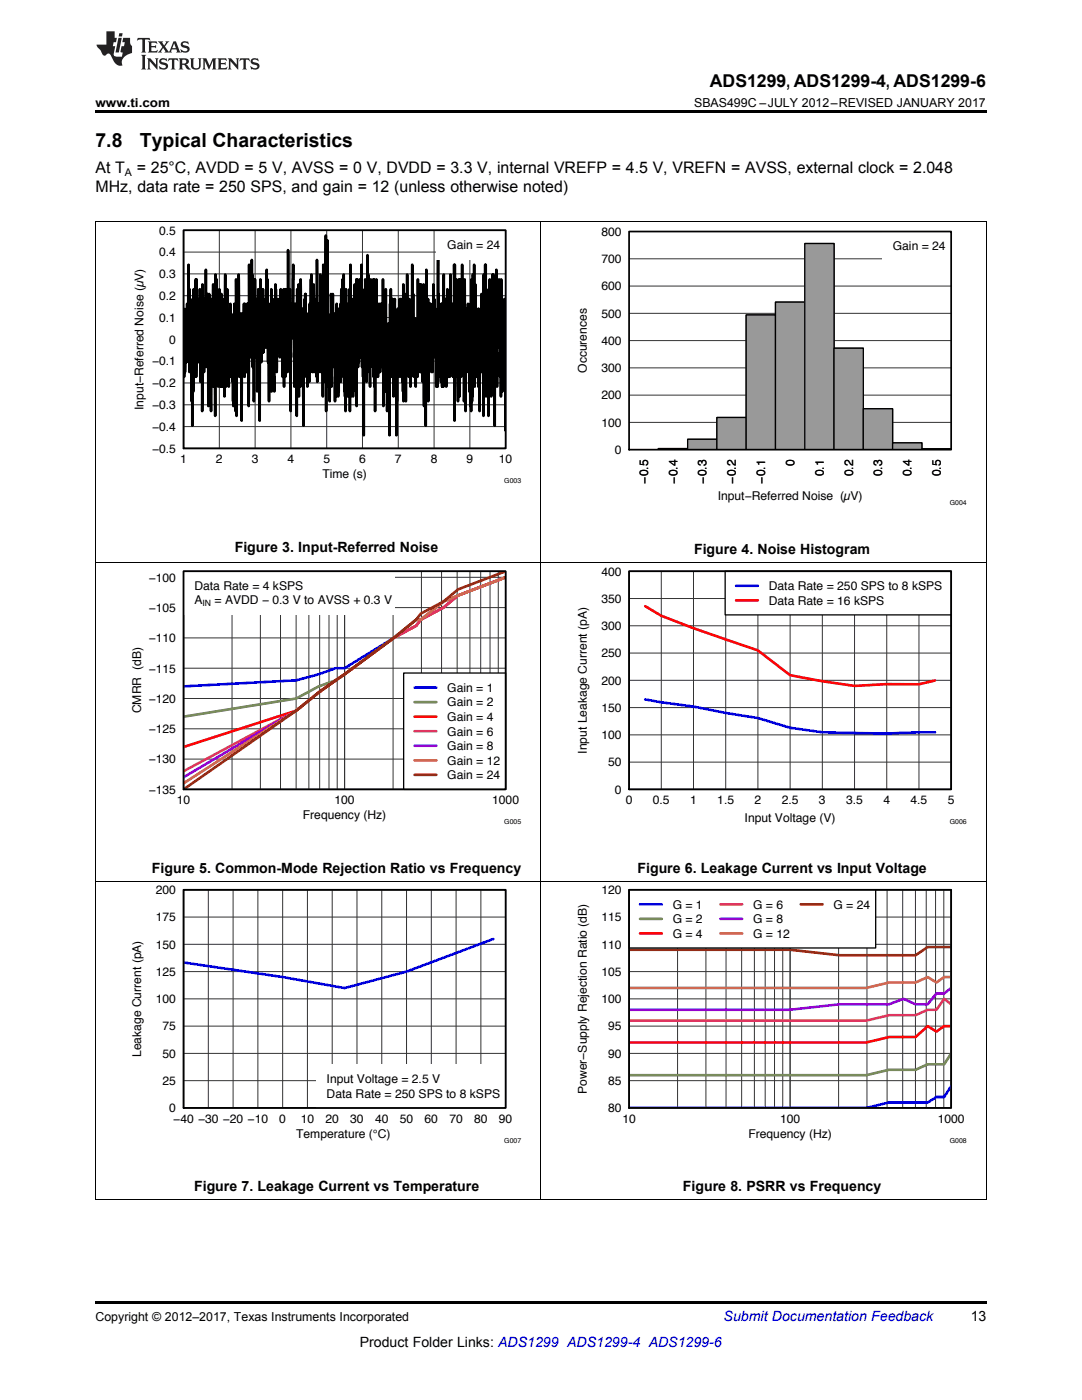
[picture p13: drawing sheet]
<svg xmlns="http://www.w3.org/2000/svg" width="216mm" height="279mm" viewBox="0 0 216 279" stroke-linecap="round" stroke-linejoin="round" font-family="sans-serif">
<defs><g id="words">
<g font-size="3.9">
<text x="19" y="29.3">7.8</text>
<text x="27.9" y="29.3">Typical Characteristics</text>
</g>
<text font-size="3.5" x="141.6" y="17.3">ADS1299, ADS1299-4, ADS1299-6</text>
<g font-size="3.2">
<text x="19" y="34.4">At T</text>
<text x="27.3" y="34.4">= 25°C, AVDD = 5 V, AVSS = 0 V, DVDD = 3.3 V, internal VREFP = 4.5 V, VREFN = AVSS, external clock = 2.048</text>
<text x="19" y="38.3">MHz, data rate = 250 SPS, and gain = 12 (unless otherwise noted)</text>
</g>
<g font-size="2.8">
<text x="46.8" y="110.1">Figure 3. Input-Referred Noise</text>
<text x="138.5" y="110.6">Figure 4. Noise Histogram</text>
<text x="30.3" y="174.2">Figure 5. Common-Mode Rejection Ratio vs Frequency</text>
<text x="127.2" y="174.2">Figure 6. Leakage Current vs Input Voltage</text>
<text x="38.7" y="237.7">Figure 7. Leakage Current vs Temperature</text>
<text x="136.3" y="237.7">Figure 8. PSRR vs Frequency</text>
<text x="193.7" y="263.6">13</text>
<text x="71.8" y="268.9">Product Folder Links: ADS1299 ADS1299-4 ADS1299-6</text>
</g>
<text font-size="2.8" fill="#0000c8" x="144.4" y="263.6">Submit Documentation Feedback</text>
<g font-size="2.5">
<text x="19" y="21.4">www.ti.com</text>
<text x="138.5" y="21.4">SBAS499C –JULY 2012–REVISED JANUARY 2017</text>
<text x="19" y="263.6">Copyright © 2012–2017, Texas Instruments Incorporated</text>
</g>
<g font-size="2.4">
<text x="31.8" y="46.8">0.5</text>
<text x="120" y="47.1">800</text>
<text x="31.8" y="51.2">0.4</text>
<text x="89.3" y="49.7">Gain = 24</text>
<text x="120" y="52.5">700</text>
<text x="178.1" y="50">Gain = 24</text>
<text x="31.8" y="59.9">0.2</text>
<text x="31.8" y="55.5">0.3</text>
<text x="120" y="58">600</text>
<text x="31.8" y="64.2">0.1</text>
<text x="120" y="63.4">500</text>
<text x="33.8" y="68.6">0</text>
<text x="120" y="68.8">400</text>
<text x="30.4" y="77.3">−0.2</text>
<text x="30.4" y="72.9">−0.1</text>
<text x="117.1" y="74.4" transform="rotate(-90 117.1 74.4)">Occurences</text>
<text x="120" y="74.3">300</text>
<text x="28.7" y="81.8" transform="rotate(-90 28.7 81.8)">Input−Referred Noise (µV)</text>
<text x="30.4" y="81.7">−0.3</text>
<text x="120" y="79.7">200</text>
<text x="30.4" y="86">−0.4</text>
<text x="120" y="85.2">100</text>
<text x="30.4" y="90.4">−0.5</text>
<text x="36" y="92.5">1</text>
<text x="43.1" y="92.5">2</text>
<text x="50.2" y="92.5">3</text>
<text x="57.4" y="92.5">4</text>
<text x="64.3" y="95.5">Time (s)</text>
<text x="64.5" y="92.5">5</text>
<text x="71.7" y="92.5">6</text>
<text x="78.8" y="92.5">7</text>
<text x="85.9" y="92.5">8</text>
<text x="93.1" y="92.5">9</text>
<text x="99.5" y="92.5">10</text>
<text x="122.7" y="90.6">0</text>
<text x="158.5" y="93.1" transform="rotate(-90 158.5 93.1)">0</text>
<text x="164.4" y="95.1" transform="rotate(-90 164.4 95.1)">0.1</text>
<text x="170.2" y="95.1" transform="rotate(-90 170.2 95.1)">0.2</text>
<text x="176.1" y="95.1" transform="rotate(-90 176.1 95.1)">0.3</text>
<text x="181.9" y="95.1" transform="rotate(-90 181.9 95.1)">0.4</text>
<text x="187.7" y="95.1" transform="rotate(-90 187.7 95.1)">0.5</text>
<text x="129.3" y="96.5" transform="rotate(-90 129.3 96.5)">−0.5</text>
<text x="135.2" y="96.5" transform="rotate(-90 135.2 96.5)">−0.4</text>
<text x="141" y="96.5" transform="rotate(-90 141 96.5)">−0.3</text>
<text x="143.2" y="99.7">Input−Referred Noise (µV)</text>
<text x="146.8" y="96.5" transform="rotate(-90 146.8 96.5)">−0.2</text>
<text x="152.7" y="96.5" transform="rotate(-90 152.7 96.5)">−0.1</text>
<text x="29.7" y="116.1">−100</text>
<text x="38.8" y="117.8">Data Rate = 4 kSPS</text>
<text x="120" y="114.9">400</text>
<text x="153.4" y="117.8">Data Rate = 250 SPS to 8 kSPS</text>
<text x="29.7" y="122.1">−105</text>
<text x="38.8" y="120.5">A</text>
<text x="42.8" y="120.5">= AVDD</text>
<text x="52.3" y="120.5">− 0.3 V to AVSS + 0.3 V</text>
<text x="120" y="125.8">300</text>
<text x="120" y="120.3">350</text>
<text x="153.4" y="120.7">Data Rate = 16 kSPS</text>
<text x="29.7" y="128.2">−110</text>
<text x="120" y="131.2">250</text>
<text x="29.7" y="134.2">−115</text>
<text x="120" y="136.6">200</text>
<text x="28.2" y="142.4" transform="rotate(-90 28.2 142.4)">CMRR (dB)</text>
<text x="29.7" y="140.3">−120</text>
<text x="89.3" y="138.1">Gain = 1</text>
<text x="89.3" y="141">Gain = 2</text>
<text x="89.3" y="143.9">Gain = 4</text>
<text x="120" y="142.1">150</text>
<text x="29.7" y="146.3">−125</text>
<text x="89.3" y="146.8">Gain = 6</text>
<text x="89.3" y="149.7">Gain = 8</text>
<text x="120" y="147.5">100</text>
<text x="29.7" y="152.4">−130</text>
<text x="89.3" y="152.6">Gain = 12</text>
<text x="89.3" y="155.5">Gain = 24</text>
<text x="117.1" y="150.4" transform="rotate(-90 117.1 150.4)">Input Leakage Current (pA)</text>
<text x="121.3" y="153">50</text>
<text x="29.7" y="158.4">−135</text>
<text x="35.3" y="160.5">10</text>
<text x="66.7" y="160.5">100</text>
<text x="98.2" y="160.5">1000</text>
<text x="122.7" y="158.4">0</text>
<text x="124.9" y="160.5">0</text>
<text x="130.3" y="160.5">0.5</text>
<text x="137.7" y="160.5">1</text>
<text x="143.1" y="160.5">1.5</text>
<text x="150.6" y="160.5">2</text>
<text x="156" y="160.5">2.5</text>
<text x="163.4" y="160.5">3</text>
<text x="168.8" y="160.5">3.5</text>
<text x="176.3" y="160.5">4</text>
<text x="181.7" y="160.5">4.5</text>
<text x="189.1" y="160.5">5</text>
<text x="60.4" y="163.5">Frequency (Hz)</text>
<text x="148.6" y="164">Input Voltage (V)</text>
<text x="31.1" y="178.4">200</text>
<text x="120" y="178.4">120</text>
<text x="31.1" y="183.9">175</text>
<text x="120" y="183.9">115</text>
<text x="134.2" y="181.3">G = 1</text>
<text x="134.2" y="184.2">G = 2</text>
<text x="150.3" y="181.3">G = 6</text>
<text x="150.3" y="184.2">G = 8</text>
<text x="166.3" y="181.3">G = 24</text>
<text x="31.1" y="189.3">150</text>
<text x="120" y="189.3">110</text>
<text x="134.2" y="187.2">G = 4</text>
<text x="150.3" y="187.2">G = 12</text>
<text x="31.1" y="194.8">125</text>
<text x="120" y="194.8">105</text>
<text x="31.1" y="200.2">100</text>
<text x="120" y="200.2">100</text>
<text x="32.4" y="205.7">75</text>
<text x="121.3" y="205.7">95</text>
<text x="28.2" y="211" transform="rotate(-90 28.2 211)">Leakage Current (pA)</text>
<text x="32.4" y="211.1">50</text>
<text x="121.3" y="211.1">90</text>
<text x="32.4" y="216.5">25</text>
<text x="33.8" y="222">0</text>
<text x="65.2" y="216.2">Input Voltage = 2.5 V</text>
<text x="65.2" y="219.1">Data Rate = 250 SPS to 8 kSPS</text>
<text x="117.1" y="218.3" transform="rotate(-90 117.1 218.3)">Power−Supply Rejection Ratio (dB)</text>
<text x="121.3" y="222">80</text>
<text x="121.3" y="216.5">85</text>
<text x="34.6" y="224.1">−40 −30 −20 −10</text>
<text x="55.7" y="224.1">0</text>
<text x="59.1" y="227.1">Temperature (°C)</text>
<text x="60" y="224.1">10</text>
<text x="64.9" y="224.1">20</text>
<text x="69.9" y="224.1">30</text>
<text x="74.8" y="224.1">40</text>
<text x="79.8" y="224.1">50</text>
<text x="84.7" y="224.1">60</text>
<text x="89.7" y="224.1">70</text>
<text x="94.6" y="224.1">80</text>
<text x="99.6" y="224.1">90</text>
<text x="124.2" y="224.1">10</text>
<text x="149.3" y="227.1">Frequency (Hz)</text>
<text x="155.6" y="224.1">100</text>
<text x="187.1" y="224.1">1000</text>
</g>
<text font-size="2.1" x="24.9" y="35.1">A</text>
<text font-size="1.7" x="40.4" y="120.9">IN</text>
<g font-size="1.4">
<text x="100.6" y="96.4">G003</text>
<text x="189.5" y="100.9">G004</text>
<text x="100.6" y="164.4">G005</text>
<text x="189.5" y="164.4">G006</text>
<text x="100.6" y="228">G007</text>
<text x="189.5" y="228">G008</text>
</g>
</g></defs>
<path d="M19 259.7h177.8v.5h-177.8z" fill="#000"/>
<path d="M19.1 175.9v63.6M107.9 175.9v63.6M196.8 175.9v63.6M19 239.4h177.8" fill="none" stroke="#000" stroke-width=".2"/>
<path d="M36.6 177.6h64.3v43.5h-64.3z" fill="none" stroke="#000" stroke-width=".26"/>
<g fill="none" stroke="#333" stroke-width=".2">
<path d="M36.6 177.6h64.3v43.5h-64.3zM41.6 177.6v43.5M46.5 177.6v43.5M51.5 177.6v43.5M56.4 177.6v43.5M61.3 177.6v43.5M66.3 177.6v43.5M71.2 177.6v43.5M76.2 177.6v43.5M81.1 177.6v43.5M86.1 177.6v43.5M91 177.6v43.5"/>
<path d="M96 177.6v43.5M36.6 199.3h64.3M36.6 193.9h64.3M36.6 188.5h64.3M36.6 183h64.3M36.6 215.7h64.3M36.6 210.2h64.3M36.6 204.8h64.3"/>
</g>
<path d="M98.4 187.4l-17.3 6.5-12.3 3.3-12.4-2.2-19.8-2.9" fill="none" stroke="#00f" stroke-width=".52"/>
<path d="M63 212.4h37.9v8.7h-37.9z" fill="#fff"/>
<path d="M36.6 177.6h64.3v43.5h-64.3z" fill="none" stroke="#000" stroke-width=".35"/>
<path d="M125.5 177.6h64.3v43.5h-64.3z" fill="none" stroke="#000" stroke-width=".26"/>
<g fill="none" stroke="#333" stroke-width=".2">
<path d="M125.5 177.6h64.3v43.5h-64.3zM135.2 177.6v43.5M140.9 177.6v43.5M144.9 177.6v43.5M148 177.6v43.5M150.5 177.6v43.5M152.7 177.6v43.5M154.5 177.6v43.5M156.2 177.6v43.5M157.7 177.6v43.5M167.3 177.6v43.5M173 177.6v43.5"/>
<path d="M177 177.6v43.5M180.1 177.6v43.5M182.7 177.6v43.5M184.8 177.6v43.5M186.7 177.6v43.5M188.3 177.6v43.5M125.5 199.3h64.3M125.5 193.9h64.3M125.5 188.5h64.3M125.5 183h64.3M125.5 215.7h64.3M125.5 210.2h64.3"/>
<path d="M125.5 204.8h64.3"/>
</g>
<path d="M189.8 216.8l-1.4 2.1h-1.5l-1.8 1.1h-7.7l-4.5 1.1h-47.4" fill="none" stroke="#00f" stroke-width=".52"/>
<path d="M189.8 210.2l-1.4 2.2h-3.3l-2.4 1.1h-5.3l-4.5 1.1h-47.4" fill="none" stroke="#6e8b3d" stroke-width=".52"/>
<path d="M189.8 204.8h-1.4l-1.5 1.1-1.8-1.1-2.4 2.2h-5.3l-4.5 1.1h-47.4" fill="none" stroke="#f00" stroke-width=".52"/>
<path d="M189.8 200.4l-1.4-1.1-1.5 2.2h-1.8l-2.4 1.1h-5.3l-4.5 1.1h-47.4" fill="none" stroke="#cd3278" stroke-width=".52"/>
<path d="M189.8 197.2l-1.4 1.1h-1.5l-1.8 2.1h-2.4l-2.4-1.1-2.9 1.1h-9.9l-9.8 1.1h-32.2" fill="none" stroke="#9400d3" stroke-width=".52"/>
<path d="M189.8 195h-1.4l-1.5 1.1-1.8-1.1-2.4 1.1h-5.3l-4.5 1.1h-47.4" fill="none" stroke="#cd6839" stroke-width=".52"/>
<path d="M189.8 189h-4.7l-2.4 1.6h-15.2l-9.8-1.1h-32.2" fill="none" stroke="#8b2500" stroke-width=".52"/>
<path d="M125.5 177.6h49.2v11.6h-49.2z" fill="#fff"/>
<path d="M36.6 114h64.3v43.5h-64.3zM125.5 177.6h49.2v11.6h-49.2z" fill="none" stroke="#000" stroke-width=".26"/>
<path d="M100.9 115.2l-12.4 4.9-4.5 3.6h-1l-4.4 3.6-9.8 6.1h-1.8l-3.4 1.2-4.5 1.2-22.5 1.2M127.7 180.5h4.4" fill="none" stroke="#00f" stroke-width=".52"/>
<path d="M100.9 115.2l-9.5 3.6-2.9 2.5-4.5 2.4-1 1.2-4.4 2.4-11.6 8.5-3.4 1.2-4.5 2.4-22.5 3.6M127.7 183.4h4.4" fill="none" stroke="#6e8b3d" stroke-width=".52"/>
<path d="M100.9 115.2l-9.5 3.6-2.9 2.5-4.5 2.4-1 1.2-4.4 2.4-9.8 7.3-5.2 3.6-4.5 3.6-22.5 7.3M127.7 186.3h4.4" fill="none" stroke="#f00" stroke-width=".52"/>
<path d="M100.9 115.2l-9.5 3.6-2.9 2.5-4.5 2.4-1 1.2-4.4 2.4-9.8 7.3-5.2 3.6-4.5 3.6-22.5 12.1M143.7 180.5h4.4" fill="none" stroke="#cd3278" stroke-width=".52"/>
<path d="M100.9 115.2l-12.4 4.9-4.5 3.6h-1a309.1 309.1 0 0 1-19.4 14.5l-4.5 3.6-22.5 13.3M143.7 183.4h4.4" fill="none" stroke="#9400d3" stroke-width=".52"/>
<path d="M143.7 186.3h4.4" fill="none" stroke="#cd6839" stroke-width=".52"/>
<path d="M100.9 114l-9.5 3.6-2.9 2.5-4.5 2.4-1 1.2a309.1 309.1 0 0 1-19.4 14.5l-4.5 3.6-22.5 15.7M159.8 180.5h4.3" fill="none" stroke="#8b2500" stroke-width=".52"/>
<path d="M125.5 177.6h64.3v43.5h-64.3z" fill="none" stroke="#000" stroke-width=".35"/>
<path d="M19.1 112.4v63.5M107.9 112.4v63.5M196.8 112.4v63.5M19 175.9h177.8" fill="none" stroke="#000" stroke-width=".2"/>
<g fill="none" stroke="#333" stroke-width=".2">
<path d="M36.6 114v43.5h64.3v-43.5M36.6 115.2h64.3M46.3 114v43.5M52 114v43.5M56 114v43.5M59.1 114v43.5M61.6 114v43.5M63.8 114v43.5M65.6 114v43.5M67.3 114v43.5M68.8 114v43.5M78.4 114v43.5"/>
<path d="M84.1 114v43.5M88.1 114v43.5M91.2 114v43.5M93.8 114v43.5M95.9 114v43.5M97.8 114v43.5M99.4 114v43.5M36.6 139.4h64.3M36.6 133.4h64.3M36.6 127.3h64.3M36.6 121.3h64.3M36.6 151.5h64.3"/>
<path d="M36.6 145.4h64.3"/>
</g>
<path d="M100.9 115.2l-12.4 4.9-4.5 3.6h-1a309.1 309.1 0 0 1-19.4 14.5l-4.5 3.6-22.5 14.5" fill="none" stroke="#ee7600" stroke-width=".52"/>
<path d="M80.5 134.3h20.4v23.2h-20.4z" fill="#fff"/>
<path d="M80.5 134.3h20.4v23.2h-20.4z" fill="none" stroke="#000" stroke-width=".26"/>
<path d="M82.7 137.2h4.4" fill="none" stroke="#00f" stroke-width=".52"/>
<path d="M82.7 140.1h4.4" fill="none" stroke="#6e8b3d" stroke-width=".52"/>
<path d="M82.7 143h4.4" fill="none" stroke="#f00" stroke-width=".52"/>
<path d="M82.7 145.9h4.4" fill="none" stroke="#cd3278" stroke-width=".52"/>
<path d="M82.7 148.8h4.4" fill="none" stroke="#9400d3" stroke-width=".52"/>
<path d="M82.7 151.7h4.4" fill="none" stroke="#ee7600" stroke-width=".52"/>
<path d="M82.7 154.6h4.4" fill="none" stroke="#8b2500" stroke-width=".52"/>
<path d="M36.6 114h42.2v8.7h-42.2z" fill="#fff"/>
<path d="M36.6 114h64.3v43.5h-64.3z" fill="none" stroke="#000" stroke-width=".35"/>
<path d="M125.5 114h64.3v43.5h-64.3z" fill="none" stroke="#000" stroke-width=".26"/>
<g fill="none" stroke="#333" stroke-width=".2">
<path d="M125.5 114h64.3v43.5h-64.3zM125.5 119.4h64.3M132 114v43.5M138.4 114v43.5M144.8 114v43.5M151.2 114v43.5M157.7 114v43.5M164.1 114v43.5M170.5 114v43.5M176.9 114v43.5M183.4 114v43.5M125.5 135.8h64.3"/>
<path d="M125.5 130.3h64.3M125.5 124.9h64.3M125.5 152.1h64.3M125.5 146.7h64.3M125.5 141.2h64.3"/>
</g>
<path d="M128.7 139.6l9.7 1.4 6.4 1.3 6.4 1 6.5 1.9 6.4 .9 12.8 .3 9.7-.2" fill="none" stroke="#00f" stroke-width=".52"/>
<path d="M128.7 121l3.3 1.9 6.4 2.5 12.8 4.4 6.5 5 6.4 1.2 6.4 .9 6.4-.4 6.5 .1 3.2-.8" fill="none" stroke="#f00" stroke-width=".52"/>
<path d="M144.7 114h45.1v8.7h-45.1z" fill="#fff"/>
<path d="M125.5 89.7h5.9zM131.4 89.5h5.8v.2h-5.8zM144.7 114h45.1v8.7h-45.1z" fill="none" stroke="#000" stroke-width=".26"/>
<path d="M146.9 116.9h4.3" fill="none" stroke="#00f" stroke-width=".52"/>
<path d="M146.9 119.8h4.3" fill="none" stroke="#f00" stroke-width=".52"/>
<path d="M125.5 114h64.3v43.5h-64.3z" fill="none" stroke="#000" stroke-width=".35"/>
<path d="M19.1 44.3v68.1M107.9 44.3v68.1M196.8 44.3v68.1M19 112.3h177.8" fill="none" stroke="#000" stroke-width=".2"/>
<path d="M125.5 89.7h5.9" fill="none" stroke="#999" stroke-width=".2"/>
<path d="M131.4 89.6h5.8" fill="none" stroke="#999" stroke-width=".22"/>
<path d="M137.2 87.7h5.9v2h-5.9z" fill="#999"/>
<path d="M137.2 87.7h5.9v2h-5.9z" fill="none" stroke="#000" stroke-width=".26"/>
<path d="M143.1 83.3h5.8v6.4h-5.8z" fill="#999"/>
<path d="M143.1 83.3h5.8v6.4h-5.8z" fill="none" stroke="#000" stroke-width=".26"/>
<path d="M148.9 62.9h5.8v26.8h-5.8z" fill="#999"/>
<path d="M148.9 62.9h5.8v26.8h-5.8z" fill="none" stroke="#000" stroke-width=".26"/>
<path d="M154.7 60.3h5.9v29.4h-5.9z" fill="#999"/>
<path d="M154.7 60.3h5.9v29.4h-5.9z" fill="none" stroke="#000" stroke-width=".26"/>
<path d="M160.6 48.6h5.8v41.1h-5.8z" fill="#999"/>
<path d="M160.6 48.6h5.8v41.1h-5.8z" fill="none" stroke="#000" stroke-width=".26"/>
<path d="M166.4 69.5h5.9v20.2h-5.9z" fill="#999"/>
<path d="M166.4 69.5h5.9v20.2h-5.9z" fill="none" stroke="#000" stroke-width=".26"/>
<path d="M172.3 81.6h5.8v8.1h-5.8z" fill="#999"/>
<path d="M172.3 81.6h5.8v8.1h-5.8z" fill="none" stroke="#000" stroke-width=".26"/>
<path d="M178.1 88.4h5.9v1.3h-5.9z" fill="#999"/>
<path d="M125.5 89.7h5.9zM131.4 89.5h5.8v.2h-5.8zM178.1 88.4h5.9v1.3h-5.9zM184 89.6h5.8v.1h-5.8z" fill="none" stroke="#000" stroke-width=".26"/>
<path d="M125.5 89.7h5.9M184 89.7h5.8" fill="none" stroke="#999" stroke-width=".2"/>
<path d="M125.5 57.1h64.3M125.5 51.6h64.3M125.5 46.2h64.3M125.5 78.9h64.3M125.5 73.4h64.3M125.5 68h64.3M125.5 62.5h64.3M125.5 89.7h64.3M125.5 84.3h64.3" fill="none" stroke="#333" stroke-width=".2"/>
<path d="M131.4 89.6h5.8" fill="none" stroke="#999" stroke-width=".22"/>
<path d="M137.2 87.7h5.9v2h-5.9z" fill="#999"/>
<path d="M137.2 87.7h5.9v2h-5.9z" fill="none" stroke="#000" stroke-width=".26"/>
<path d="M143.1 83.3h5.8v6.4h-5.8z" fill="#999"/>
<path d="M143.1 83.3h5.8v6.4h-5.8z" fill="none" stroke="#000" stroke-width=".26"/>
<path d="M148.9 62.9h5.8v26.8h-5.8z" fill="#999"/>
<path d="M148.9 62.9h5.8v26.8h-5.8z" fill="none" stroke="#000" stroke-width=".26"/>
<path d="M154.7 60.3h5.9v29.4h-5.9z" fill="#999"/>
<path d="M154.7 60.3h5.9v29.4h-5.9z" fill="none" stroke="#000" stroke-width=".26"/>
<path d="M160.6 48.6h5.8v41.1h-5.8z" fill="#999"/>
<path d="M160.6 48.6h5.8v41.1h-5.8z" fill="none" stroke="#000" stroke-width=".26"/>
<path d="M166.4 69.5h5.9v20.2h-5.9z" fill="#999"/>
<path d="M166.4 69.5h5.9v20.2h-5.9z" fill="none" stroke="#000" stroke-width=".26"/>
<path d="M172.3 81.6h5.8v8.1h-5.8z" fill="#999"/>
<path d="M172.3 81.6h5.8v8.1h-5.8z" fill="none" stroke="#000" stroke-width=".26"/>
<path d="M178.1 88.4h5.9v1.3h-5.9z" fill="#999"/>
<path d="M178.1 88.4h5.9v1.3h-5.9zM184 89.6h5.8v.1h-5.8z" fill="none" stroke="#000" stroke-width=".26"/>
<path d="M184 89.7h5.8" fill="none" stroke="#999" stroke-width=".2"/>
<path d="M176 46.2h13.8v5.8h-13.8z" fill="#fff"/>
<path d="M125.5 46.2h64.3v43.5h-64.3z" fill="none" stroke="#000" stroke-width=".35"/>
<path d="M36.6 46h64.3v43.5h-64.3z" fill="none" stroke="#000" stroke-width=".26"/>
<g fill="none" stroke="#333" stroke-width=".2">
<path d="M36.6 46h64.3v43.5h-64.3zM36.6 59h64.3M36.6 54.7h64.3M36.6 50.3h64.3M43.8 46v43.5M50.9 46v43.5M58 46v43.5M65.2 46v43.5M72.3 46v43.5M79.5 46v43.5M86.6 46v43.5M93.8 46v43.5"/>
<path d="M36.6 76.4h64.3M36.6 72.1h64.3M36.6 67.7h64.3M36.6 63.4h64.3M36.6 85.1h64.3M36.6 80.8h64.3"/>
</g>
<path d="M100.9 59.7v26.2l-.1-22.4-.1 11.7v-15.5l-.1 12.6v-7.8l-.1 8.8-.1-7.8v3.9l-.1-2.9-.1 11.6-.2-22.4v23.4l-.2-18.5v14.6l-.2-19.5-.1 12.7v-2.9l-.1 2.9v-2.9l-.1 3.9v-9.7l-.1 17.5-.2-23.4-.2 18.5v-6.8l-.1 19.5-.1-23.4-.1 14.6-.1-21.4v16.5l-.1-16.5-.1 22.4-.1-19.5-.1 21.4v-11.7l-.2 9.8-.1-21.5-.1 19.5-.1-11.7v19.5l-.2-24.3-.1 17.5v-10.7l-.1 9.7-.1-17.5v21.4l-.1-26.3v12.7l-.1-12.7-.1 21.5-.2-19.5v28.2l-.1-18.5-.1 9.8-.2-15.6-.1 15.6-.1-11.7-.2 19.4-.1-16.5v-1l-.1 8.8v-11.7l-.1 15.6v-10.7v4.8l-.2-6.8v9.8v-10.8l-.1 11.7-.1-8.7v8.7l-.2-18.4-.1 20.4-.1-24.4-.1 21.5-.1-19.5-.2 25.3-.1-24.4-.1 26.3-.1-21.4-.1 20.4v-14.5l-.2 11.6v-15.5l-.1 7.8-.1-9.8v12.7l-.2-11.7v12.7l-.2-10.8-.1 18.5-.2-26.3-.1 24.4-.1-21.4-.1 14.6-.2-20.5-.2 22.4-.1-19.5-.1 11.7v-7.7l-.1 19.4v-19.4l-.1 14.6-.1-18.6-.1 24.4-.1-15.6-.1 10.7-.2-19.5-.1 16.6v-8.8l-.1 7.8v-18.5l-.1 31.2-.1-31.2-.2 22.4-.1-14.6-.1 12.7v-3.9l-.1 3.9-.1-1v-7.8l-.1 9.8v-19.5l-.1 20.4-.1-10.7-.1 9.8-.1-15.6-.1 16.5-.1-17.5-.2 14.6v-8.8l-.1 13.7v-17.5l-.3 13.6-.1-18.5-.1 22.4-.1-9.8v8.8l-.1-8.8v9.8v-14.6l-.1 14.6v-16.6l-.1 13.7-.1-13.7v15.6l-.2-11.7v5.9l-.1-4.9-.1 8.8-.2-23.4-.1 26.3v-11.7l-.1-1-.2 12.7-.1-13.7-.1-1.9v9.7l-.2-11.6v9.7l-.1-12.6-.2 17.5-.1-12.7-.1 12.7-.2-13.7v11.7l-.1-11.7-.2 7.8v-5.8l-.2 17.5v-20.4l-.2 17.5-.1-23.4-.1 31.2-.1-17.6-.1 11.7-.1-16.5-.1 18.4-.1-24.2v19.4l-.1-18.5-.1 18.5v-8.8l-.1 6.9-.1-6.9v3l-.1-13.6-.1 17.5v-7.8l-.1 7.8-.1-17.5v16.5l-.1-10.7v9.7v-2.9l-.1 2.9-.1-1v-15.6l-.1 19.5-.1-10.7-.1 10.7-.1-8.7v10.7l-.2-13.7v9.8l-.2-9.8v11.7v-8.7l-.1 5.8-.1-13.6v10.7l-.2-16.6v14.6l-.1-4.8-.1 12.6v-9.7l-.1 11.7-.2-17.5-.1 15.5-.2-13.6-.1 8.8v-1l-.1-14.6v15.6l-.1-5.9-.1 15.6-.2-21.4-.1 14.6-.1-5.9-.1 12.7v-23.3l-.1 21.3v-17.5l-.1 15.6v-13.6l-.1 11.7v-10.8l-.1 10.8-.1-14.6-.2 15.5-.1-15.5-.1 14.6v-11.7l-.1 11.7v-6.9l-.1 4.9v-10.7v13.6l-.2-3.9v8.8v-9.7l-.1 16.5-.1-22.4v5.9v-6.9l-.1 8.8-.1-12.6-.3 19.4-.1-19.4-.1 12.6v-12.6l-.1 15.5-.1-15.5-.1 13.6v-15.6l-.1 9.7-.1-6.8-.1 26.3v-17.5l-.1 9.7-.1-14.6-.3 17.5v-16.5v9.7l-.1-7.8-.1 6.9v-16.6l-.1 20.4-.2-17.5v16.6l-.1-9.8-.1 13.6-.1-25.3v11.7l-.1-6.8-.1 8.8v-8.8l-.2 12.7-.1-12.7-.1 13.7v-6.9l-.2 6.9v-13.7l-.2 14.6-.1-14.6-.1 8.8-.1-13.7-.1 19.5v-18.4l-.1 3.8v-.9l-.1 22.3-.2-26.3-.1 19.5v-19.5l-.2 17.6v-10.7l-.1 8.7v-3.9l-.1 4.9-.1-16.6-.2 21.5v-14.6l-.1 11.7-.1-4.9v1.9l-.1-16.5-.1 15.6-.1-19.5v23.4l-.1-11.7-.1 13.6-.2-20.5-.1 14.7v-4.9l-.1 3.9-.1-4.9v22.4l-.1-17.5v-2l-.1 7.8-.1-17.5-.1 15.6-.1-20.5v12.7v-6.8l-.2 12.6-.2-15.6-.1 16.6v-6.8l-.2 7.8-.2-17.6v25.3l-.1-25.3-.1 22.4v-8.7l-.1 2.9-.1-2.9v-12.6l-.1 20.4-.1-17.5-.2 19.4-.1-19.4-.1 16.5-.1-16.5-.1 19.4-.1-26.3-.1 29.2-.1-24.3v16.6l-.1-13.7-.1 12.7v-1v-11.7l-.1 18.5-.2-16.5-.1 11.7v-9.8v6.8l-.1-13.6-.1 24.3v-22.3l-.1 19.4-.1-15.6-.1 8.8v-17.5l-.1 20.4-.1-19.5-.1 14.7-.2-12.7-.1 18.5v-15.6l-.1 12.7-.1-8.8-.1 9.8v-11.7l-.1 15.5-.1-5.8v6.8l-.1-17.5v14.6l-.2-15.6-.1 18.5-.2-14.6-.1 15.6v-17.5l-.1 8.7v-3.9l-.1 4.9v-8.8l-.1 9.8-.1-14.6-.1 11.7-.1-7.8v14.6l-.2-18.5v12.6v-2.9l-.1 3.9v-6.8l-.1 14.6-.1-15.6-.1 12.7-.2-14.6v13.6l-.1-28.2v19.4v-5.8l-.2 20.4-.1-35-.2 29.2v-20.5l-.1 12.7-.2-15.6-.1 26.3-.1-20.4-.1 15.6v-9.8l-.1 6.8-.1-8.7v10.7v-1l-.1-17.5-.1 19.5-.2-13.7-.1 13.7-.1-9.8v10.7l-.1-10.7v11.7l-.1-24.3v23.3l-.1-15.5-.1 14.6-.3-13.7v13.7l-.1-17.5v14.5l-.1-13.6-.1 16.6-.1-14.6-.1 9.7-.1-14.6-.1 19.5-.2-13.7v13.7l-.1-2v3.9l-.1-13.6-.1 11.7-.1-9.8-.1 12.7v-11.7v1.9l-.1-4.8-.1 12.6-.1-16.5-.1 7.8-.1-6.8-.1 14.6-.1-11.7v22.4l-.3-23.4-.1 14.6-.2-20.5-.1 21.5-.1-15.6-.2 17.5v-22.3l-.1 13.6v-6.9l-.1 7.8-.1-13.6-.1 25.3v-20.4l-.1 7.8-.1-9.8-.1 11.7-.1-6.8-.1 11.7-.2-24.4-.1 12.7-.1-4.9-.1 6.8-.1-6.8-.1 21.4-.1-24.3-.2 12.7v-11.7l-.1 14.6-.1-23.4-.1 24.4-.1-12.7-.1 8.8v-5.9v9.8l-.2-16.6-.1 17.5v-10.7l-.1 9.8v-6.9l-.1 1v8.8l-.1-19.5-.2 17.5-.1-15.5v5.8l-.1-4.9v8.8l-.1-3.9-.1 3.9v-11.7l-.2 13.6v-11.6v8.7l-.1-8.7-.1 9.7v-3.9l-.1 4.9-.1-9.8v8.8l-.1-9.7-.1 14.6-.2-16.6v11.7v-12.6l-.1 15.5-.1-8.8-.1 14.6-.1-15.5v10.7l-.1-3.9v2.9l-.1-12.6v10.7l-.1-6.9-.1 14.6-.1-20.4v19.5l-.1-15.6v8.8l-.1-9.8v13.7l-.2-11.7v17.5l-.1-17.5v1.9l-.1-3.9v11.7l-.1-16.6-.1 13.7-.1-4.9v-10.7v13.6l-.1-7.7-.1 6.8v-4.9v5.8l-.1-1.9-.1 3.9v-3.9l-.1 3.9-.1-9.7-.1 10.7v-12.7v12.7l-.1-7.8v2.9l-.2-7.8-.1 14.6-.1-16.6-.2 28.3-.2-24.3v5.8l-.1-7.8v16.6l-.1-11.7-.1 15.5-.1-17.5v7.8v-8.7l-.1 11.6v-10.7l-.1 6.8-.1-11.7-.1 14.7-.1-14.7v24.4l-.1-21.4-.2 14.6-.2-21.4v15.5v-5.8l-.1 8.8-.1-8.8-.1 9.7-.2-18.5-.1 28.2-.1-20.4-.1 13.7-.1-13.7v13.7l-.1-11.7-.1 11.7-.1-8.8-.1 8.8-.1-13.7v14.6l-.1-14.6-.1 12.7-.1-7.8v8.8l-.1-7.8v8.7l-.1-12.6-.1 21.4-.2-21.4-.1 12.6-.1-9.7v9.7v-5.8l-.1 4.9-.1-19.5v10.7l-.1-7.8-.2 15.6v-7.8l-.1 17.5-.1-27.3-.1 26.3-.1-20.4-.1 8.8v-9.8l-.1 13.7v.9l-.1-8.7v14.5l-.2-15.5-.1 9.7v-9.7l-.1 9.7-.1-12.6-.1 9.7v-11.7l-.1 14.6-.1-10.7-.2 12.7-.2-13.7v8.8l-.1-14.6v18.5l-.1-9.7-.1 10.7-.2-22.4-.1 24.3-.1-18.5-.2 13.7v-14.6l-.1 17.5-.2-18.5-.1 18.5-.1-12.7-.1 12.7-.1-19.5-.3 19.5-.1-12.7-.1 5.9-.1-14.7-.1 16.6-.1-17.5-.1 28.2v-17.5l-.1 4.9v-7.8l-.1 7.8v-8.8l-.1 15.6-.1-20.4v17.5l-.1-13.7-.1 9.8v-10.7l-.2 22.3-.1-22.3-.1 17.5-.2-18.5-.1 22.3-.2-22.3-.1 6.8-.1-6.8-.1 14.6v-1v-18.5l-.1 15.6-.1-9.7-.1 13.6-.1-13.6v14.6l-.1-13.7-.1 14.6-.1-18.4-.1 25.2v-21.4l-.1 11.7v-10.7l-.1 7.8-.1-3.9v10.7l-.1-18.5-.1 13.6-.1-6.8-.1 7.8-.1-12.6v9.7l-.2-9.7v5.8v-2l-.1-7.8-.1 19.5v-19.5l-.2 19.5-.1-11.7-.1 10.8v-16.6l-.1 20.4-.2-18.4v25.3l-.1-18.5v13.6l-.1-18.5-.1 12.7-.1-8.8-.1 6.8v-1.9l-.1-12.7v16.6l-.1-10.8v8.8l-.1-19.5-.1 17.6-.2-9.8-.1 11.7-.1-5.8-.1 3.9v-7.8l-.1 11.7v-8.8l-.1 2.9v-3.9l-.1 10.7-.1-13.6v7.8v-3.4" fill="none" stroke="#000" stroke-width=".52"/>
<path d="M87.1 46h13.8v5.8h-13.8z" fill="#fff"/>
<path d="M36.6 46h64.3v43.5h-64.3z" fill="none" stroke="#000" stroke-width=".35"/>
<path d="M19 44.3h177.8" fill="none" stroke="#000" stroke-width=".2"/>
<path d="M19 22h177.8v.5h-177.8z" fill="#000"/>
<g fill="#231f20">
<path d="M27.5 7.6l-.1 .5 .4-.2h.6v.1v2.1l-.2 .4h1l-.3-.4v-2.1l.1-.1h.5l.5 .2-.2-.5zM29.5 8.3l.2 .3v1.5l-.2 .4h1.8l.2-.6a1.04 1.04 0 0 1-1.3 .2v-.7h.6l.3 .2v-.6l-.3 .2h-.6v-.6l.8-.1 .4 .3-.2-.5zM31.5 8.3l.9 1.1-.9 1.1h.8l-.2-.2 .5-.7 .4 .7-.2 .2h1.5l-.1-.2 .1-.4h.9l.1 .4-.2 .2h1l-.3-.3-.7-1.9h-.5l-.9 2-.8-1 .9-1h-.8l.1 .3-.3 .5-.4-.6 .2-.2zM34.7 8.6l.4 1h-.7zM36.3 8.4a.63 .63 0 0 0-.2 .7 .63 .63 0 0 0 .6 .4l.6 .2 .1 .2a.75 .75 0 0 1-.7 .4 .75 .75 0 0 1-.6-.5l.1 .7 .1-.1a1.11 1.11 0 0 0 1.5-.6 1.13 1.13 0 0 0-1.2-.8l-.1-.4a1.04 1.04 0 0 1 1.2 .2l-.2-.5-.1 .1-.5-.2zM28.2 10.9l.2 .4v2.2l-.2 .4h1l-.3-.4v-2.2l.3-.4zM29.3 11.6l.3 .4v1.5l-.3 .4h.8l-.2-.4v-1.3l1.5 1.7v-1.9l.2-.4h-.7l.2 .4v.9l-1.1-1.3zM32 11.8a.62 .62 0 0 0-.2 .7 .62 .62 0 0 0 .6 .4l.6 .1 .1 .3a.76 .76 0 0 1-.7 .3 .76 .76 0 0 1-.6-.4l.1 .7 .1-.1a1.11 1.11 0 0 0 1.5-.6 1.13 1.13 0 0 0-1.2-.8l-.1-.4a1.04 1.04 0 0 1 1.2 .2l-.2-.6-.1 .1-.5-.1zM33.7 11.6l-.2 .6a.61 .61 0 0 1 .8-.3v1.6l-.2 .4h.9l-.2-.4v-1.6a.63 .63 0 0 1 .8 .3l-.2-.6zM35.6 11.6l.3 .4v1.5l-.3 .4h1l-.2-.2v-.8l.5 .2a.76 .76 0 0 0 1.2 .7l-1-1a.58 .58 0 0 0 .6-.5 .58 .58 0 0 0-.5-.6zM36.4 11.9h.1a.45 .45 0 0 1 .5 .1 .45 .45 0 0 1 .1 .5l-.7 .2zM37.9 11.6l.2 .2a2.17 2.17 0 0 0 .3 1.9 .99 .99 0 0 0 1.6-.6v-1.1l.2-.4h-.7l.2 .2a1.92 1.92 0 0 1-.2 1.8 .6 .6 0 0 1-.9-.5v-1.1l.2-.4zM40.4 11.6l.2 .4v1.5l-.2 .4h.7l-.2-.4v-1.4l.8 1.8 .8-1.8v1.4l-.2 .4h.9l-.2-.4v-1.5l.2-.4h-.8l-.6 1.5-.6-1.5zM43.4 11.6l.2 .4v1.5l-.2 .4h1.8l.2-.6a1.04 1.04 0 0 1-1.3 .1v-.6h.5l.4 .2v-.6l-.4 .2h-.5v-.7h.8l.3 .3-.1-.6zM45.5 11.6l.2 .4v1.5l-.2 .4h.7l-.2-.4v-1.3l1.5 1.7v-1.9l.2-.4h-.7l.2 .4v.9l-1.1-1.3zM47.9 11.6l-.1 .6a.61 .61 0 0 1 .8-.3v1.6l-.3 .4h1l-.3-.4 .1-1.6a.63 .63 0 0 1 .7 .3l-.1-.6zM50.2 11.8a.62 .62 0 0 0-.2 .7 .62 .62 0 0 0 .6 .4l.6 .1 .2 .3a.76 .76 0 0 1-.8 .3 .76 .76 0 0 1-.6-.4l.1 .7 .2-.1a1.11 1.11 0 0 0 1.5-.6 1.13 1.13 0 0 0-1.3-.8l-.1-.4a1.04 1.04 0 0 1 1.2 .2l-.1-.6-.2 .1-.5-.1z"/>
<path d="M21.2 6.3v2.6h-1.9l.1 .4 .7 .9a.91 .91 0 0 0 1 .8 .56 .56 0 0 1 .5-.3 .56 .56 0 0 1 .5 .3l.4 .8a1.53 1.53 0 0 0 1.9 1.2 1.54 1.54 0 0 1 1-2.1l.9-.3v-1.4a1.52 1.52 0 0 1-.3-1.6h-1.4l-.2 .8h.5l-.2 .8h-.4l-.2 1v.2l.4 .1-.2 .8a1.93 1.93 0 0 1-1.6-.3l.3-1.8h-.5l.2-.8h.4l.2-.8h-.4v-1.3zM23.6 7.6l-.6 2.9h.7l.6-2.9zM23.8 6.6l-.1 .7h.6l.2-.7z"/>
</g>
<use href="#words"/>
</svg>
